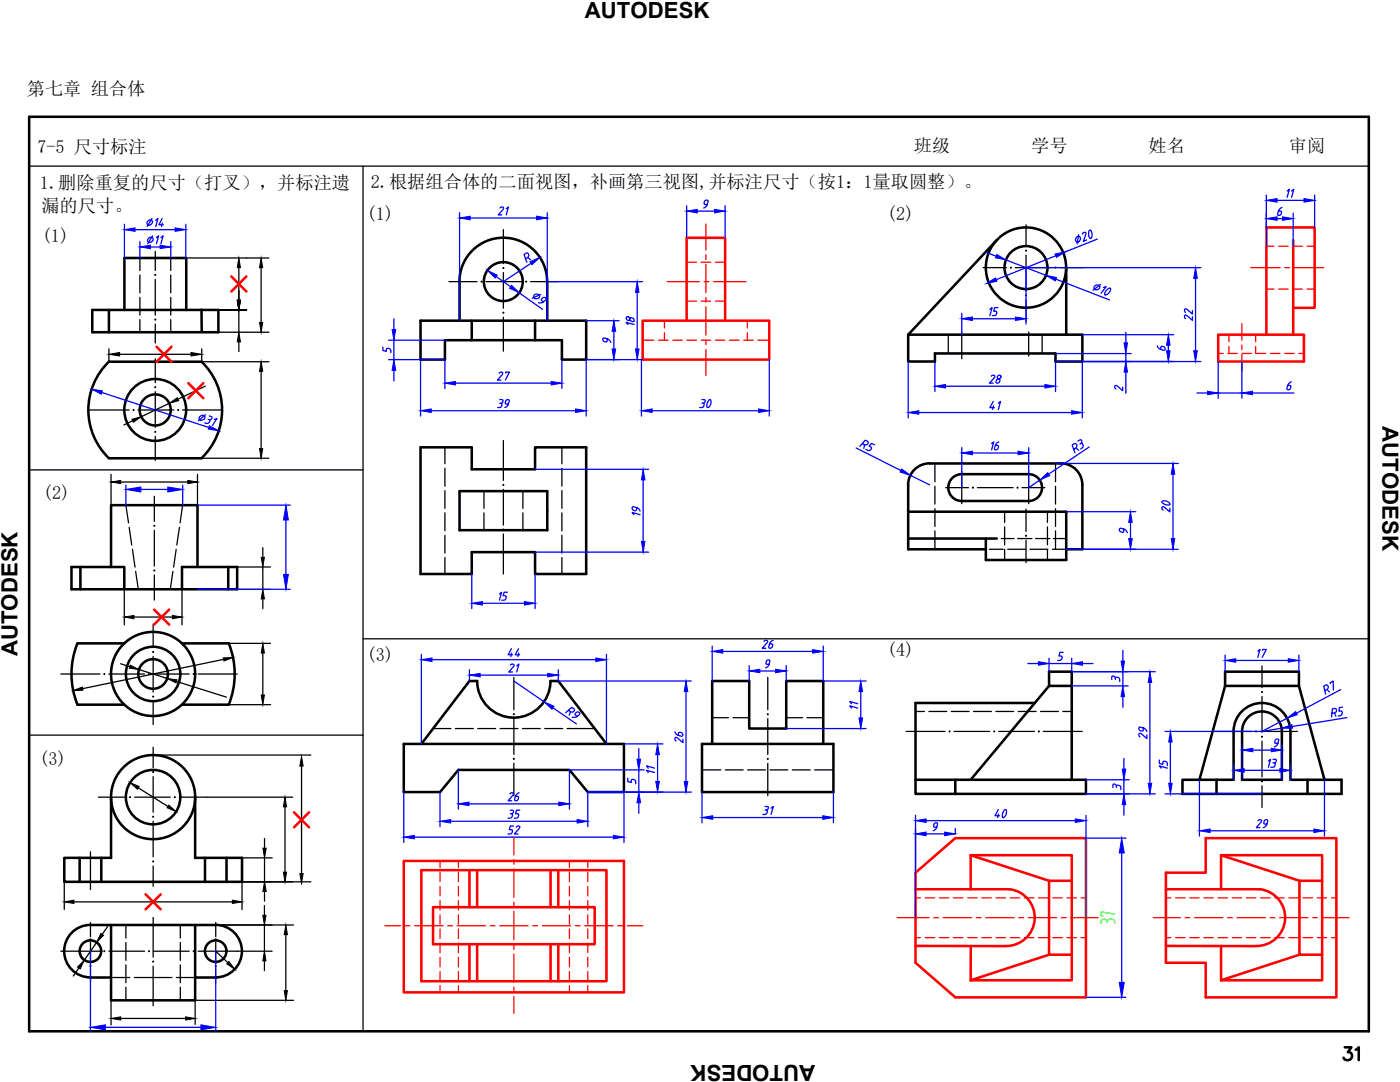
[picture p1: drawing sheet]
<svg xmlns="http://www.w3.org/2000/svg" width="279mm" height="216mm" viewBox="0 0 279 216" stroke-linecap="round" stroke-linejoin="round" font-family="sans-serif">
<defs><g id="words">
<text font-size="5.7" x="267.4" y="212.7">31</text>
<g font-size="4.4">
<text x="111.1" y="3.5">由 AUTODESK 由由由由由</text>
<text x="275.9" y="79.3" transform="rotate(90 275.9 79.3)">由 AUTODESK 由由由由由</text>
<text x="3.5" y="136.6" transform="rotate(-90 3.5 136.6)">由 AUTODESK 由由由由由</text>
<text x="168.4" y="212.4" transform="rotate(180 168.4 212.4)">由 AUTODESK 由由由由由</text>
</g>
<g font-size="3.6">
<text x="5.4" y="19">第七章 组合体</text>
<text x="7.5" y="30.4">7-5 尺寸标注</text>
<text x="182.4" y="30.3">班级</text>
<text x="205.8" y="30.3">学号</text>
<text x="229.2" y="30.3">姓名</text>
<text x="257.2" y="30.3">审阅</text>
<text x="8" y="37.7">1.删除重复的尺寸（打叉），并标注遗</text>
<text x="74" y="37.5">2.根据组合体的二面视图，补画第三视图,并标注尺寸（按1：1量取圆整）。</text>
<text x="8.3" y="42.4">漏的尺寸。</text>
<text x="73.2" y="43.9">(1)</text>
<text x="177" y="43.9">(2)</text>
<text x="8.3" y="48.3">(1)</text>
<text x="8.6" y="99.6">(2)</text>
<text x="73.2" y="131.9">(3)</text>
<text x="177" y="131">(4)</text>
<text x="7.8" y="152.6">(3)</text>
</g>
</g></defs>
<path d="M5.8 33.1h267.4M5.8 93.8h66.7M72.5 127.5h200.7M5.8 146.7h66.7" fill="none" stroke="#000" stroke-width=".25"/>
<!-- layer: 0 -->
<g fill="none" stroke="#000" stroke-width=".51">
<path d="M5.8 23.3h267.4v182.5h-267.4zM37.1 51.5h-12.3v10.3M37.2 51.5v10.3M198.9 47.9l-17.6 18.9M212.8 53.4v13.4M18.4 61.8h25.2v4.5h-25.2zM21.7 61.8v4.5M40.2 61.8l.1 4.4M40.2 72.2a13.3 13.3 0 0 1 0 19.2M40.3 72.2h-18.6a13.3 13.3 0 0 0 0 19.2M83.9 64h33.1v7.8h-4.9v-3.9h-23.3v3.9h-4.9zM91.7 64v-7.8a8.8 8.8 0 0 1 8.7-8.8 8.8 8.8 0 0 1 8.8 8.8v7.8"/>
<path d="M94.1 64v3.9M106.8 64v3.9M181.3 66.8h34.7v5.3h-5.3v-1.6h-24.1v1.6h-5.3zM21.7 91.4h18.6M83.9 89.3h10.2v4.3h12.7v-4.3h10.2v25.2h-10.2v-4.3h-12.7v4.3h-10.2zM91.7 98h17.5v7.8h-17.5zM181.3 96.8v12.8h15.4M185.5 92.5a4.3 4.3 0 0 0-4.3 4.2M185.5 92.5h26.2M190.3 95.2l1-.5 .6-.1h13.4a2.68 2.68 0 0 1 2.7 2.7 2.68 2.68 0 0 1-2.7 2.7h-13.4a2.68 2.68 0 0 1-2.5-1.8 2.68 2.68 0 0 1 .9-3zM211.7 92.5a4.3 4.3 0 0 1 4.3 4.2v12.9h-3.2M16 113.1v4.5"/>
<path d="M22.2 113.1v-12.3h17.2v12.3M24.8 117.6v-4.5h-10.5v4.5h33v-4.5h-11v4.5M45.6 113.1v4.5M181.3 102.1h31.5v9.6h-16.1v-4.2M181.3 107.5h17.6M24.8 128.4h-9.3a16.3 16.3 0 0 0 0 12.2h9.3M36.3 128.4h9.4M45.7 128.4a16.3 16.3 0 0 1 0 12.2M95.2 135.9h-1.5l-9.6 12.5M95.2 135.9a7.3 7.3 0 0 0 7.3 7.3 7.3 7.3 0 0 0 7.4-7.3M109.9 135.9h1.5l9.6 12.5M209.4 136.9l-15.7 18.7"/>
<path d="M213.9 136.9h-4.5v-2.9h4.5v21.6M244.5 136.9l-5.1 18.7M244.5 136.9h14.7M244.5 136.9v-2.9h14.7v2.9M259.2 136.9l5.1 18.7M22.2 159.1v12.1h-9.4v4.8h17.8M36.3 140.6h9.4M38.9 159.1v12.1h9.4v4.8h-17.8M80.6 148.4h43.9v9.7h-7.2l-3.7-4.5h-22.1l-3.7 4.5h-7.2zM140.1 148.4h26.2v9.7h-26.2zM142.1 148.4v-12.5h7.4v9.5h7.4v-9.5h7.4v12.5M190.6 155.6v2.8"/>
<path d="M206.5 140.3h-23.8v18.1h34v-2.8h-34M242.8 155.6v2.8M249 143.1a4 4 0 0 1 4.4-.8 4 4 0 0 1 2.4 3.6v9.7h-7.9v-9.7a4 4 0 0 1 1.1-2.8zM257.5 145.9a5.7 5.7 0 0 0-5.7-5.6 5.7 5.7 0 0 0-5.6 5.6v9.7h-10.2v2.8h31.7v-2.8h-10.2v-9.7M260.9 155.6v2.8M15.9 171.2v4.8M20.2 171.2v4.8M40.9 171.2v4.8M45.2 171.2v4.8M22.2 195.1l-4.2-.1a5.2 5.2 0 0 1-5.2-5.2 5.2 5.2 0 0 1 5.2-5.2h25.1a5.2 5.2 0 0 1 5.2 5.2 5.2 5.2 0 0 1-5.3 5.2l-4.1 .1M22.2 184.6v15h16.7v-15"/>
<circle cx="100.4" cy="56.2" r="3.9"/>
<circle cx="204.8" cy="53.4" r="8"/>
<circle cx="204.8" cy="53.4" r="4.3"/>
<circle cx="31" cy="81.8" r="6.2"/>
<circle cx="31" cy="81.8" r="3.1"/>
<circle cx="30.6" cy="134.5" r="8.4"/>
<circle cx="30.6" cy="134.5" r="5.4"/>
<circle cx="30.6" cy="134.5" r="2.95"/>
<circle cx="30.6" cy="159.1" r="8.4"/>
<circle cx="30.6" cy="159.1" r="5.4"/>
<circle cx="18" cy="189.8" r="2.15"/>
<circle cx="43" cy="189.8" r="2.15"/>
</g>
<g fill="none" stroke="#000" stroke-width=".25">
<path d="M37.1 51.5h16.6M47.7 53.4v6.5M52.1 53.4v10.9M21.7 69.6v2.6M23.9 70.7h14.2M40.3 69.6v2.6h13.4M41 77l-5.5 2.7M43.6 66.3h10.1M47.7 61.8v4.5M47.7 68.2v1.9M49.2 61.8h-5.6h5.6M52.1 74.1v15.4"/>
<path d="M22.2 94.6v6.2M24.1 96.2h13.4M26.5 84l-1.8 .8M33.8 80.5l-5.6 2.6M39.4 94.6v6.2M40.3 91.4h13.4M24.8 117.6v7.1M36.3 117.6v7.1M47.3 113.1h6.7M47.3 117.6h6.7M52.5 109.3v1.9M52.5 113.1v4.5"/>
<path d="M52.5 119.5v1.9M24.1 132.4l1.8 .6M26.7 123.1h7.7M27.7 133.6l5.7 1.8M35.2 136l10 3.1M44.6 131.6l-28.1 5.8M45.7 128.4h8.3M52.5 130.3v8.4M27.6 157.2l5.9 3.7M30.6 150.7h31.4M41.2 159.1h17.2M45.7 140.6h8.3"/>
<path d="M60.2 152.9v21.4M12.8 176v5.5M14.8 180h31.6M48.3 171.2h6M52.8 167.3v1.9M52.8 171.2v4.8M52.8 177.9v1.9M56.9 161v13M62 176h-13.7v5.5M15.7 193.2l-1.1 1.6M19.3 188l-2.5 3.6M21.5 184.9l-1.1 1.6"/>
<path d="M22.2 199.6v4.9M43.1 189.8l2.4 2.3M43.1 184.6h15.5M47.3 189.8h7M52.8 180.7v1.9M52.8 184.6v5.2M52.8 191.7v2M57 186.5v11.2M58.6 199.6h-19.7v4.8M24.1 203.2h12.9"/>
</g>
<g fill="none" stroke="#000" stroke-width=".25">
<path d="M31 50.2v3.8M31 55.8v7.1M89.6 56.2h5.6M97 56.2h7.1M100.5 45.8v6.8M100.5 54.4v7.1M105.9 56.2h5.6M196.2 53.4h4.7M202.6 53.4h7.2M204.8 44.9v4.2M204.8 50.9v7.1M204.8 59.8v4.3"/>
<path d="M211.6 53.4h4.6M31 64.7v3.8M31 71.6v4.8M31 78.1v7.2M100.5 63.3v6.8M191.9 66.3v5.3M205.3 66.3v4.8M17.8 81.8h8M27.5 81.8h7.2M30.8 99v5M31 87.1v4.8M36.4 81.8h8"/>
<path d="M100.5 87.9v8M100.5 97.6v7.2M188.7 97.3h4.6M191.9 94v6.5M195.1 97.3h7.1M204 97.3h4.5M205.3 93.9v6.6M30.8 105.8v7.1M30.8 114.7v5M100.5 106.6v7.9M204.8 101.6v4.4M204.8 107.8v4.5"/>
<path d="M12.1 134.5h7.8M21.7 134.5h7.2M30.6 124.5v4.7M30.6 131v7.1M30.6 139.9v4.7M30.6 134.5h7.2M39.5 134.5h7.8M102.6 135.1v6.5M153.2 135.1v6.5M251.9 132.9v4.3M251.9 139v7.1M19.6 159.1h5.5"/>
<path d="M26.9 159.1h7.1M30.6 149.1v4.1M30.6 155v7.1M35.8 159.1h5.4M102.6 143.4v7.1M102.6 152.3v6.5M153.2 143.4v7.1M153.2 152.3v6.5M180.8 145.9h7.8M190.4 145.9h7.1M199.3 145.9h7.1M208.2 145.9h7.8"/>
<path d="M242.4 145.9h7.3M251.5 145.9h7.4M251.9 147.9v7.1M251.9 156.8v4.3M18.1 170v7.5M30.6 163.9v7.1M30.6 172.8v4M12.1 189.8h7.8M18.1 184.1v2.8M18.1 188v4.3M18.1 193.3v2.9M21.7 189.8h7.2"/>
<path d="M30.6 183.1v7.9M30.6 192.8v7.9M30.6 189.8h7.2M39.5 189.8h7.8M43.1 184.1v2.8M43.1 188v4.3M43.1 193.3v2.9"/>
</g>
<g fill="#000" stroke="#000" stroke-width=".2">
<circle cx="31" cy="54.9" r=".11"/>
<circle cx="96.1" cy="56.2" r=".11"/>
<circle cx="100.5" cy="53.5" r=".11"/>
<circle cx="105" cy="56.2" r=".11"/>
<circle cx="201.8" cy="53.4" r=".11"/>
<circle cx="204.8" cy="50" r=".11"/>
<circle cx="204.8" cy="58.9" r=".11"/>
<circle cx="210.7" cy="53.4" r=".11"/>
<circle cx="31" cy="63.8" r=".11"/>
<circle cx="31" cy="77.3" r=".11"/>
<circle cx="100.5" cy="62.4" r=".11"/>
<circle cx="26.6" cy="81.8" r=".11"/>
<circle cx="31" cy="86.2" r=".11"/>
<circle cx="35.6" cy="81.8" r=".11"/>
<circle cx="100.5" cy="96.8" r=".11"/>
<circle cx="194.2" cy="97.3" r=".11"/>
<circle cx="203.1" cy="97.3" r=".11"/>
<circle cx="30.8" cy="113.8" r=".11"/>
<circle cx="30.8" cy="104.9" r=".11"/>
<circle cx="100.5" cy="105.7" r=".11"/>
<circle cx="204.8" cy="106.9" r=".11"/>
<circle cx="20.8" cy="134.5" r=".11"/>
<circle cx="29.7" cy="134.5" r=".11"/>
<circle cx="30.6" cy="130.1" r=".11"/>
<circle cx="30.6" cy="139" r=".11"/>
<circle cx="38.6" cy="134.5" r=".11"/>
<circle cx="251.9" cy="138.1" r=".11"/>
<circle cx="25.9" cy="159.1" r=".11"/>
<circle cx="30.6" cy="154.1" r=".11"/>
<circle cx="34.9" cy="159.1" r=".11"/>
<circle cx="102.5" cy="151.4" r=".11"/>
<circle cx="102.5" cy="142.5" r=".11"/>
<circle cx="153.2" cy="142.5" r=".11"/>
<circle cx="153.2" cy="151.4" r=".11"/>
<circle cx="189.5" cy="145.9" r=".11"/>
<circle cx="198.4" cy="145.9" r=".11"/>
<circle cx="207.3" cy="145.9" r=".11"/>
<circle cx="250.6" cy="145.9" r=".11"/>
<circle cx="251.9" cy="147" r=".11"/>
<circle cx="251.9" cy="155.9" r=".11"/>
<circle cx="30.6" cy="163" r=".11"/>
<circle cx="30.6" cy="171.9" r=".11"/>
<circle cx="18" cy="187.4" r=".11"/>
<circle cx="18" cy="192.8" r=".11"/>
<circle cx="20.8" cy="189.8" r=".11"/>
<circle cx="29.7" cy="189.8" r=".11"/>
<circle cx="30.6" cy="191.9" r=".11"/>
<circle cx="38.6" cy="189.8" r=".11"/>
<circle cx="43" cy="187.4" r=".11"/>
<circle cx="43" cy="192.8" r=".11"/>
</g>
<g fill="none" stroke="#000" stroke-width=".25">
<path d="M27.9 51.5v2.5M27.9 54.9v3.5M27.9 59.3v3.6M34.1 51.5v2.5M34.1 54.9v3.5M34.1 59.3v3.6M27.9 63.8v2.5M34.1 63.8v2.5M189.3 66.8v3.7M208 66.8v3.7M88.8 89.3v3.2M88.8 93.4v3.6"/>
<path d="M88.8 97.9v3.6M96.6 98v3.5M104.4 98v3.5M112.1 89.3v3.2M112.1 93.4v3.6M112.1 97.9v3.6M186.6 92.5v3.6M186.6 97v3.6M210.7 92.5v3.6M210.7 97v3.6M25.1 100.8l.6 3.5M25.8 105.2l.5 3.6"/>
<path d="M26.4 109.6l.5 3.6M27.1 114l.5 3.6M34.5 114l-.5 3.6M35.2 109.6l-.6 3.6M35.8 105.2l-.5 3.6M36.4 100.8l-.5 3.5M88.8 102.3v3.6M88.8 106.8v3.6M88.8 111.3v3.2M96.6 102.3v3.5M104.4 102.3v3.5M112.1 102.3v3.6"/>
<path d="M112.1 106.8v3.6M112.1 111.3v3.2M186.6 101.5v3.6M186.6 105.9v3.7M197.4 109.6h2.8M199.8 107.5h2.6M200.5 102.1v2.1M200.5 105.1v3.6M200.5 109.6v2.1M201.1 109.6h3.6M203.1 107.5h2.9M205.5 109.6h3.6"/>
<path d="M206.7 107.5h2.8M209 102.1v2.1M209 105.1v3.6M209 109.6v2.1M210 109.6h2.8M210.2 107.5h2.6M210.7 101.5v3.6M210.7 105.9v3.7M86.4 145.4h3.6M90.9 145.4h3.6M95.4 145.4h3.5M99.8 145.4h3.6"/>
<path d="M104.3 145.4h3.5M108.7 145.4h3.6M113.2 145.4h5.5M140.1 153.6h3.7M142.1 143.2h3.3M144.8 153.6h3.5M146.3 143.2h3.2M149.2 153.6h3.6M153.7 153.6h3.5M156.9 143.2h3.3M158.1 153.6h3.6M161.1 143.2h3.2"/>
<path d="M162.6 153.6h3.7M182.7 142h1.8M185.4 142h3.6M189.8 142h3.6M194.3 142h3.6M198.8 142h3.5M203.2 142h3.6M207.7 142h3.5M212.1 142h1.8M22.2 195.1h3.7M25.1 184.6v2.6M25.1 188.1v3.5"/>
<path d="M25.1 192.5v3.6M25.1 197v2.6M26.8 195.1h7.5M35.2 195.1h3.7M36 184.6v2.6M36 188.1v3.5M36 192.5v3.6M36 197v2.6"/>
</g>
<path d="M72.5 33.1v172.7" fill="none" stroke="#000" stroke-width=".25"/>
<g fill="#000" stroke="#000" stroke-width=".2">
<path d="M47.7 51.5l.3 1.9h-.7zM52.1 51.5l.3 1.9h-.6zM21.7 70.7l2.2-.4v.7zM33.8 80.5l1.6-1.1 .3 .5zM38.1 70.3l2.2 .4-2.2 .3zM47.7 66.3l.3 1.9h-.7zM52.1 72.2l.3 1.9h-.6zM51.8 64.3h.6l-.3 2zM22.2 96.2l1.9-.3v.6zM26.3 83.7l1.9-.6-1.6 1.1zM37.5 95.9l1.9 .3-1.9 .3zM51.8 89.5h.6l-.3 1.9z"/>
<path d="M52.1 111.2h.7l-.3 1.9zM52.5 117.6l.3 1.9h-.7zM14.6 137.8l1.8-.7 .2 .6zM26 132.7l1.7 .9-1.9-.3zM24.8 123.1l1.9-.3v.7zM34.4 122.8l1.9 .3-1.9 .4zM33.4 135.4l1.9 .3-.2 .6zM44.6 131.3l1.9-.1-1.8 .7zM52.5 128.4l.3 1.9h-.7zM52.1 138.7h.7l-.3 1.9zM26 156.2l1.8 .7-.4 .6zM60.2 150.9l.3 2h-.7z"/>
<path d="M12.8 180l2-.4v.7zM33.7 160.7l1.5 1.2-1.8-.7zM46.4 179.6l1.9 .4-1.9 .3zM52.8 176l.3 1.9h-.6zM52.5 169.2h.6l-.3 2zM56.6 174h.6l-.3 2zM56.9 159.1l.3 1.9h-.6zM59.8 174.3h.7l-.3 1.9zM16.8 191.6l-.8 1.7-.5-.3zM20.1 186.3l.6 .3-1.4 1.4zM45.7 191.9l1.2 1.5-1.6-1.1zM52.5 182.6h.6l-.3 2z"/>
<path d="M52.8 189.8l.3 1.9h-.6zM56.7 197.7h.7l-.4 1.9zM57 184.6l.4 1.9h-.7zM22.2 203.2l1.9-.3v.6zM37 202.9l1.9 .3-1.9 .3z"/>
<path d="M47.3 59.9h.7l-.3 1.9zM47.3 59.9h.7l-.3 1.9z"/>
</g>
<g fill="none" stroke="#f00" stroke-width=".51">
<path d="M46.2 55.2l3 3M49.2 55.2l-3 3M258.1 47.9v18.9M31.2 69.2l3 3M34.2 69.2l-3 3M37.6 76.5l3 3M40.6 76.5l-3 3M128.2 64h25.3v7.8h-25.3zM137 64v-16.5h7.7v16.5M243.1 66.8h17.1v5.3h-17.1zM258.1 61.4h4.3v-16h-9.7v21.4M30.8 121.6l3 3"/>
<path d="M33.8 121.6l-3 3M29.1 178.5l3 2.9M32.1 178.5l-3 2.9M58.7 162.1l3 3M61.7 162.1l-3 3M80.6 171.8h43.9v26.2h-43.9zM84.1 173.6h36.9v22.2h-36.9zM93.7 173.6v7.4M95.2 173.6v7.4M109.9 173.6v7.4M111.4 173.6v7.4M182.7 174.1l7.9-6.9h26.1v31.8h-26.1l-7.9-6.9z"/>
<path d="M182.7 177.4h18.8M193.7 170.6h20.2v25h-20.2M193.7 170.6v6.8M193.7 170.6l15.7 5.1M201.5 177.4a5.7 5.7 0 0 1 5 6.1 5.7 5.7 0 0 1-5.8 5.3M213.9 175.7h-4.5v14.8h4.5M232.7 174.1h7.9v-6.9h26.1v31.8h-26.1v-6.9h-7.9zM232.7 177.4h18.8a5.7 5.7 0 0 1 5 6.1 5.7 5.7 0 0 1-5.8 5.3M243.7 170.6h20.2v25h-20.2M243.7 170.6v6.8M243.7 170.6l15.6 5.1M263.9 175.7h-4.6v14.8h4.6"/>
<path d="M86.4 181h32.3v7.4h-32.3zM93.7 188.4v7.4M95.2 188.4v7.4M109.9 188.4v7.4M111.4 188.4v7.4M182.7 188.7l18 .1M193.7 188.8v6.8M209.4 190.5l-15.7 5.1M232.7 188.7l18 .1M243.7 188.7v6.9M259.3 190.5l-15.6 5.1"/>
</g>
<g fill="none" stroke="#00f" stroke-width=".25">
<path d="M252.7 38.9v10.2M254.9 40h5.3M256.9 38.1l.4-.3-.4 1.6M257.8 38.1l.4-.3-.4 1.6M262.4 38.9v6.5M24.8 44.7v6.8M26.9 45.8h8M27.9 48.2v3.3M29.5 44.1l.3-.2a.46 .46 0 0 1 .6 .2 .46 .46 0 0 1-.2 .6 .46 .46 0 0 1-.7 .1 .46 .46 0 0 1 0-.7zM29.6 47.6l.6-.3a.51 .51 0 0 1 .4 .6 .51 .51 0 0 1-.5 .4 .45 .45 0 0 1-.6-.1 .45 .45 0 0 1 .1-.6zM30 49.3h2M30.3 43.6l-.9 1.6"/>
<path d="M30.5 47.1l-1 1.5M31.1 44l.4-.4-.4 1.6M31.2 47.4l.5-.3-.5 1.5M32.1 47.4l.5-.3-.5 1.5M32.4 43.6l-.7 1.3h.9M32.4 44.5l-.2 .7M34.1 48.2v3.3M37.1 44.7v6.8M91.7 42.4v21.6M93.8 43.5h13.3M99 55.2l2.9 2M99.8 41.5l.4-.2 .3 .2-.1 .3-1 1.1h.8"/>
<path d="M101 41.6l.5-.3-.5 1.6M103.6 58.4l4.7 3.3M104.9 51.6l.4-.2a.45 .45 0 0 0 .2-.6 .45 .45 0 0 0-.5-.3l-.4 .3 .5 1.5M105.4 51.4l.5 .4M106 52.5l-5.5 3.7M106.6 58.9a.55 .55 0 0 1 .7-.2 .55 .55 0 0 1 .2 .8 .55 .55 0 0 1-.7 .1 .55 .55 0 0 1-.2-.7zM107.9 58.8l-1.7 .7M109.2 56.2h19M109.2 42.4v21.6M127.2 58.3v11.3M137 41.1v6.4M139.1 42.1h3.5"/>
<path d="M141.1 40.8l-.6-.1 .2-.7a.37 .37 0 0 1 .6 .1v.1a1.4 1.4 0 0 1-.9 1.3M144.7 41.1v6.4M196.8 50.4l2 .7M200.8 51.9l8 3M210.7 51l-11.9 4.8M210.7 55.7l10.7 4.1M214.8 47.3l.3-.1a.51 .51 0 0 1 .5 .3 .51 .51 0 0 1-.2 .6 .5 .5 0 0 1-.8 0 .5 .5 0 0 1 .2-.8zM215.3 46.8l-.4 1.9M216 46.7l.3-.3h.4v.4l-.5 1.4 .7-.3M217.4 46l.2-.1a1.18 1.18 0 0 1 .1 1.7 1.28 1.28 0 0 1-.3-1.6zM218.5 57.1a.53 .53 0 0 1 .7-.3 .53 .53 0 0 1 .2 .7 .53 .53 0 0 1-.7 .4 .53 .53 0 0 1-.2-.8zM219 47.7l-6.3 2.5"/>
<path d="M219.6 56.8l-1.5 1.1M220.2 57.4l.5-.2-.9 1.3M220.9 57.8l.6-.3a1.06 1.06 0 0 1-.8 1.3h-.1a.73 .73 0 0 1 .3-1zM238.6 55.5v14.5M239.6 53.4h-34.8v11.3M254.9 43.6h1.1M255.9 41.4l-.3 .1a1.46 1.46 0 0 0-.6 1.4h.5l.3-.5-.1-.2-.5-.1M258.1 42.5v6.6M20.3 78.3l21.4 7M76.4 69.3v.6l.7 .2v-.4l.4-.2 .5 .3v.6M77.6 71.8h11.2v5.7M77.6 67.9h11.2"/>
<path d="M78.6 63.6v2.1M78.6 67.9v3.9M78.6 73.9v2.1M83.9 71.8v11.2M90.9 76.5h19.1M99.6 74.5l.4-.2 .3 .1-.1 .4-.9 1h.7M99.7 79.7h.5a.4 .4 0 0 1 .2 .5 .4 .4 0 0 1-.5 .3M100.9 74.4v-.1h.8l-.8 1.5M108.5 60.2l-.5-.4 .4-.4a.42 .42 0 0 1 .6 .4h-.1a1.32 1.32 0 0 1-1.4 .6M112.1 71.8v5.7M117 64h6.6M121.2 67.6l-.1 .6-.6-.1a.39 .39 0 0 1-.2-.3 .39 .39 0 0 1 .2-.4h.1a1.32 1.32 0 0 1 1.3 .9"/>
<path d="M122.5 66.1v3.5M125.1 63.2a.41 .41 0 0 0 .1 .7 .41 .41 0 0 0 .6-.5h.2a.53 .53 0 0 1 .6 .7 .65 .65 0 0 1-.7-.1 .65 .65 0 0 1-.3-.6zM125.3 64.7l-.3-.4 1.6 .4M128 71.8v11.2M128.2 71.8h-11.2v11.2M140.1 79.7h.5a.39 .39 0 0 1 .1 .5 .39 .39 0 0 1-.4 .3M141.5 79.9l.3-.2a1.17 1.17 0 0 1-.6 1.6 1.07 1.07 0 0 1 .3-1.4zM153.5 71.8v11.2M181.3 72.1v11.3M186.6 72.1v6M188.7 77.1h19.8M191.9 62.5v4.3"/>
<path d="M194.1 63.6h8.5M197.5 61.7l.5-.3-.5 1.6M197.8 75.1l.6-.2 .1 .2-1 1.4h.7M199.2 61.4h-.7l-.2 .7h.5l.1 .3a.51 .51 0 0 1-.5 .6h-.4M199.2 75l-.2 .4 .4 .2a.5 .5 0 0 1 0 .6 .5 .5 0 0 1-.6 .2 .7 .7 0 0 1 .8-.9l.1-.5-.2-.1zM210.7 70.5h15M216 72.1v11.3M216 66.8h18.2M224 77.3v.7l-1-1-.3-.1-.2 .4 .2 .3M224.7 66.3v2.1M224.7 70.5v1.6M224.7 74.3v4.2"/>
<path d="M230.9 69l.1 .2a1.52 1.52 0 0 0 1.5 .7v-.5l-.5-.3-.3 .1v.5M233.2 68.9v1.1M238 63.2v.7l-1.4-1-.2 .1 .2 .6M238 62v.7l-1.1-1-.3-.1-.2 .4 .2 .3M238.9 78.4h2.1M239.6 72.1h-28.9v6M243.1 72.1v7.4M243.1 78.4h4.7M247.8 72.1v7.4M250 78.4h8.2M257.7 76.2l-.2 .1a1.59 1.59 0 0 0-.6 1.4h.4l.3-.5v-.2l-.6-.1M25.1 96.8v4"/>
<path d="M28.1 97.7h5.4M36.4 96.8v4M39.9 83.1a.54 .54 0 0 1 .6-.2 .54 .54 0 0 1 .4 .6 .56 .56 0 0 1-.7 .4 .56 .56 0 0 1-.4-.6zM41 82.7l-1.4 1.3M41.6 83.7l.3 .3-.2 .4-.3 .1-.5-.1M41.8 83l.4 .1a.39 .39 0 0 1 0 .5 .39 .39 0 0 1-.4 .1M42.8 83.7l.5-.2-.9 1.4M86.1 82h28.8M99.7 80.5h.4v.6l-.2 .2h-.6M101.5 80.6l-.7-.1 .1-.5a.41 .41 0 0 1 .7-.1v.1a1.4 1.4 0 0 1-.8 1.3M106.8 93.6h22.6M128.4 95.8v12.2"/>
<path d="M130.2 82h21.2M140.1 80.5h.4l-.1 .6-.2 .2h-.6M170.9 89.4l8.9 4.5M172.1 88.5a.86 .86 0 0 0 1 .2l.1-.5-.5-.4-1.1 1.3M172.5 88.8l-.1 .7M174.5 88.8l-.6-.3-.4 .5 .4 .2v.4l-.5 .3-.6-.2M181.7 94.8l3.8 2M183.4 82.3h30.5M191.9 89.3v8M194.1 90.4h9.1M197.9 88.5l.4-.3-.4 1.6M198.2 80.1l-.7 1.2h.9"/>
<path d="M198.3 81l-.2 .7M199.2 80.5l.5-.4-.5 1.6M199.3 88.2l-.2 .1a1.53 1.53 0 0 0-.6 1.4l.1 .1a.53 .53 0 0 0 .6-.3 .53 .53 0 0 0-.1-.6h-.4M205.3 89.3v8l2.2-1.5M210.7 92.5h24.5M214.3 89.6l.4-.2a.45 .45 0 0 0 .2-.6 .45 .45 0 0 0-.5-.3l-.4 .3 .5 1.6M214.7 89.4l.6 .5M215.1 88l.4-.2a.38 .38 0 0 1 .4 .2 .38 .38 0 0 1-.2 .5M215.5 88.6l.5-.1 .2 .4a.63 .63 0 0 1-.5 .7M217.4 89.2l-8.1 5.4M232 100a1.04 1.04 0 0 1 1.4 .7 1.28 1.28 0 0 1-1.5-.6zM234.1 94.6v12.9"/>
<path d="M39.4 100.8h18.5M39.4 117.6h18.5M57.1 103.8v10.8M94.1 114.5v6.9M99.7 118.5l.4-.3-.4 1.6M101.3 118.2h-.7l-.2 .7h.5l.1 .3-.3 .5-.5 .1M106.8 114.5v6.9M106.8 110.2h22.6M126.5 102.7l-.3-.4 1.5 .4M127 101.3l-.1 .6-.7-.2a.37 .37 0 0 1 .1-.6h.1a1.4 1.4 0 0 1 1.3 .9M212.8 109.6h22.4M212.8 102.1h13.9"/>
<path d="M224.3 105.6l-.1 .6-.6-.1a.39 .39 0 0 1-.2-.3 .39 .39 0 0 1 .2-.4h.1a1.32 1.32 0 0 1 1.3 .9M225.6 104.2v3.3M233.5 101.4v.8l-1.3-1.1-.3 .2v.3l.2 .2M84.1 130.6v17.8M86.2 131.6h32.7M93.7 133.6v2.3M95.8 134.7h13.5M96.3 120.4h8.4M101.9 132.7l.4-.2 .3 .2-.1 .3-1 1.1h.8M102.1 129.4l-.7 1.3h.9M102.1 130.3l-.2 .7M102.6 135.9l6 4.1"/>
<path d="M103.1 132.9l.5-.4-.5 1.6M103.5 129.4l-.7 1.3h.9M103.5 130.3l-.1 .7M111.4 133.6v2.3h26.6M121 130.6v17.8M136.9 138v17.9M142.1 128.9v7M144.3 130h17.9M149.5 132.8v3.1M151.6 133.9h3.2M152.5 128l.3-.2 .4 .2-1.1 1.3h.7M153.5 132.6l-.6-.2 .1-.5a.4 .4 0 0 1 .6-.1v.2a1.34 1.34 0 0 1-.8 1.3"/>
<path d="M154.3 127.8h-.2a1.52 1.52 0 0 0-.6 1.5h.4l.3-.5v-.3h-.6M156.9 132.8v3.1M164.3 128.9v7h8.5M171.8 138v5.3M205.1 132.4h2.1M209.4 131.3v2.7M209.4 132.4h4.5M212.2 130.2h-.7l-.2 .7h.5l.2 .3-.2 .4-.7 .2M213.9 131.3v2.7h16.6M213.9 136.9h11.2M216 132.4h2.1M222.6 135.6l.1-.4h.5a.63 .63 0 0 1 .3 .8"/>
<path d="M222.6 135.3a.39 .39 0 0 0-.3-.4 .39 .39 0 0 0-.4 .2v.5M224.1 129.8v2.1M224.1 134v2.9M224.1 139v2.1M229.5 136.2v20.1M244.5 130.7v3.3M246.6 131.8h10.5M251 129.9l.5-.3-.5 1.6M251.9 129.8l.1-.2h.7l-.8 1.6M259.2 130.7v3.3M264.4 137.8l.4-.2a.46 .46 0 0 0 .3-.6 .46 .46 0 0 0-.5-.3l-.4 .2 .4 1.6M264.9 137.6l.4 .5"/>
<path d="M265.5 136.4v-.2l.6-.3v1.8M267.6 137.6l-8.9 4.7M80.6 158.1v10M87.8 158.1v6.9M91.5 153.6v7.9M101.8 158.4l.3-.2 .4 .2-.2 .3-.9 1.1h.7M103.6 158.2a1.21 1.21 0 0 0-.7 1.6l.4-.2 .2-.4-.1-.3h-.5M110.3 141.2l4.7 3.2M113.5 141.8l.4 .2a.45 .45 0 0 0 .6 0 .45 .45 0 0 0 0-.6l-.4-.3-1.2 1.1M113.8 142.1l-.2 .6M115.2 142.9l-.5-.4 .4-.4a.42 .42 0 0 1 .6 .4 1.37 1.37 0 0 1-1.5 .6M124.5 158.1v10"/>
<path d="M124.5 148.4h7.8M125.3 155.3v.7l.7 .1v-.4l.3-.2a.51 .51 0 0 1 .6 .5v.4M127.5 149.4v2.1M127.5 153.6v4.5M128.5 153.6h-14.9v7.9M129.4 154.1l-.4-.4 1.6 .4M129.4 153.3l-.4-.5 1.6 .5M131.2 150.6v5.3M134.7 146l.1 .2a1.45 1.45 0 0 0 1.4 .7l.1-.3-.2-.3-.4-.2-.3 .1v.5M136.3 147.5v.7l-1.1-.9-.3-.2-.2 .4 .2 .3M138 158.1h-20.7v6.9M140.1 158.1v6.1"/>
<path d="M156.9 145.4h15.9M166.3 158.1v6.1M169.9 141.3l-.3-.5 1.6 .5M169.9 140.4l-.3-.4 1.6 .4M216.7 158.4h13.8M216.7 155.6h8.7M222.8 157.1l.1-.4 .5 .1a.64 .64 0 0 1 .3 .8M222.8 156.9a.38 .38 0 0 0-.2-.4 .38 .38 0 0 0-.5 .1v.5M224.3 151.3v2.2M224.3 155.6v2.8M228.2 145.2l-.1 .6h-.6l-.2-.6 .2-.1a1.4 1.4 0 0 1 1.4 .9M228.9 146.7v.7l-1.4-1.1-.2 .2 .2 .5"/>
<path d="M231.4 151.7v.6l.7 .2v-.4l.3-.2a.51 .51 0 0 1 .6 .5v.4M231.7 153.3l-.3-.5 1.6 .5M232.5 158.4h19.4M232.5 145.9h19.4M233.6 148.1v8.2M239.4 155.6v11.2M246.2 152.7v2.9M247.9 148.6v7M248.3 153.7h7.1M250 149.7h3.7M253.1 151.9l.5-.4-.5 1.6M254.1 152.2l.4 .1-.1 .5a.65 .65 0 0 1-.8 .3"/>
<path d="M254.1 151.5h.5a.38 .38 0 0 1 .1 .5 .38 .38 0 0 1-.4 .2M255 148.3l-.6-.1 .1-.5a.41 .41 0 0 1 .7-.1v.1a1.4 1.4 0 0 1-.9 1.3M255.8 145.3l-3.9 .6M255.8 148.6v7M256.9 143.3l-5 2.6M257.5 152.7v2.9M264.3 155.6v11.2M265.9 142.3h.4a.46 .46 0 0 0 .4-.5 .46 .46 0 0 0-.3-.4h-.5l-.2 1.7M266.3 142.3l.3 .6M267.9 141.1l-.6 .1-.1 .7h.5l.2 .3-.1 .4-.7 .3M268.8 143.2l-10.9 1.8M82.7 167h39.7"/>
<path d="M89.9 163.9h25.3M93.6 160.4h17.9M101.8 162.4l.4 .1v.5l-.2 .2-.6 .1M101.8 161.7h.5a.38 .38 0 0 1 .2 .4 .38 .38 0 0 1-.5 .3M102.5 164.8h-.7l-.2 .7h.5l.2 .4-.3 .5h-.6M103 165.1a.35 .35 0 0 1 .4-.3 .35 .35 0 0 1 .3 .4l-1 1.2h.7M103.7 161.7h-.6l-.2 .7h.4l.2 .3a.51 .51 0 0 1-.5 .6h-.4M127.5 160.2v2.1M142.2 163.1h22M152.7 161.6l.4 .1v.2a.65 .65 0 0 1-.8 .6M152.7 160.9h.5a.38 .38 0 0 1 .1 .5 .38 .38 0 0 1-.4 .2M153.9 161.3l.4-.4-.4 1.6"/>
<path d="M182.7 162.7v20.4M184.8 163.7h29.8M184.8 166.4h3.7M186.9 165.1l-.6-.2 .1-.5a.39 .39 0 0 1 .7 0 1.34 1.34 0 0 1-.9 1.4M190.6 165.3v1.1M199.2 161.5l-.6 1.3h.9M199.3 162.4l-.2 .7M200.4 161.7l.3-.2a1.07 1.07 0 0 1-.3 1.6h-.1a.7 .7 0 0 1-.1-1.1zM216.7 162.7v20.4M216.7 167.2h8M223.9 170.2v25.8M224.3 160.5v2.2"/>
<path d="M241.5 165.8h20.7M251.1 163.8a.35 .35 0 0 1 .4-.3 .35 .35 0 0 1 .2 .5l-1 1.1h.7M252.8 164.4l-.6-.1 .1-.5a.39 .39 0 0 1 .3-.2 .39 .39 0 0 1 .4 .1v.1a1.32 1.32 0 0 1-.9 1.3M18.1 189.8v16M43.1 189.8v16M216.7 199h8M21 205h19.1"/>
</g>
<g fill="#00f" stroke="#00f" stroke-width=".2">
<path d="M57.1 100.8l.5 3h-1z"/>
<path d="M56.6 114.6h1l-.5 3z"/>
<path d="M25.1 97.7l3-.5v1z"/>
<path d="M33.5 97.2l2.9 .5-2.9 .5z"/>
<path d="M40.1 204.5l3 .5-3 .5z"/>
<path d="M18.1 205l2.9-.5v1z"/>
<path d="M122.5 64l.4 2.1h-.7z"/>
<path d="M122.2 69.6h.7l-.4 2.2z"/>
<path d="M127.2 56.2l.3 2.1h-.7z"/>
<path d="M126.8 69.6h.7l-.3 2.2z"/>
<path d="M105.8 52.2l1.9-.8-1.5 1.4z"/>
<path d="M97.3 54l1.9 .9-.4 .6z"/>
<path d="M102.1 56.9l1.5 1.5-1.9-.9z"/>
<path d="M137 42.1l2.1-.3v.7z"/>
<path d="M142.6 41.8l2.1 .3-2.1 .4z"/>
<path d="M88.8 76.5l2.1-.4v.7z"/>
<path d="M110 76.1l2.1 .4-2.1 .3z"/>
<path d="M83.9 82l2.2-.4v.7z"/>
<path d="M114.9 81.6l2.1 .4-2.1 .3z"/>
<path d="M94.1 120.4l2.2-.4v.7z"/>
<path d="M104.7 120l2.1 .4-2.1 .3z"/>
<path d="M128 82l2.2-.4v.7z"/>
<path d="M151.4 81.6l2.1 .4-2.1 .3z"/>
<path d="M128.4 93.6l.3 2.2h-.7z"/>
<path d="M128 108h.7l-.3 2.2z"/>
<path d="M78.3 65.7h.7l-.4 2.2z"/>
<path d="M78.6 71.8l.4 2.1h-.7z"/>
<path d="M181.3 82.3l2.1-.3v.7z"/>
<path d="M213.9 82l2.1 .3-2.1 .4z"/>
<path d="M186.6 77.1l2.1-.4v.7z"/>
<path d="M208.5 76.7l2.2 .4-2.2 .3z"/>
<path d="M233.2 66.8l.3 2.1h-.7z"/>
<path d="M232.8 70h.7l-.3 2.1z"/>
<path d="M224.3 68.4h.7l-.3 2.1z"/>
<path d="M224.7 72.1l.3 2.2h-.7z"/>
<path d="M238.6 53.4l.4 2.1h-.8z"/>
<path d="M238.2 70h.8l-.4 2.1z"/>
<path d="M196.9 56.6l1.8-1.1 .3 .6z"/>
<path d="M210.6 50.7l2.1-.5-1.9 1.2z"/>
<path d="M198.9 50.8l1.9 1.1-2.1-.5z"/>
<path d="M208.8 54.9l2.1 .5-.3 .6z"/>
<path d="M207.5 95.8l1.6-1.5 .4 .6z"/>
<path d="M191.9 90.4l2.2-.4v.7z"/>
<path d="M203.2 90l2.1 .4-2.1 .3z"/>
<path d="M202.6 63.2l2.2 .4-2.2 .3z"/>
<path d="M191.9 63.6l2.2-.4v.7z"/>
<path d="M234.1 92.5l.3 2.1h-.7z"/>
<path d="M233.7 107.5h.7l-.3 2.1z"/>
<path d="M180 93.6l1.7 1.2-2.1-.6z"/>
<path d="M225.6 102.1l.4 2.1h-.7z"/>
<path d="M225.3 107.5h.7l-.4 2.1z"/>
<path d="M252.7 40l2.2-.4v.7z"/>
<path d="M260.2 39.6l2.2 .4-2.2 .3z"/>
<path d="M252.7 43.6l2.2-.3v.7z"/>
<path d="M256 43.3l2.1 .3-2.1 .4z"/>
<path d="M241 78.1l2.1 .3-2.1 .4z"/>
<path d="M247.8 78.4l2.2-.3v.7z"/>
<path d="M80.6 167l2.1-.3v.7z"/>
<path d="M122.4 166.7l2.1 .3-2.1 .4z"/>
<path d="M87.8 163.9l2.1-.4v.7z"/>
<path d="M115.2 163.5l2.1 .4-2.1 .3z"/>
<path d="M91.5 160.4l2.1-.4v.8z"/>
<path d="M111.5 160l2.1 .4-2.1 .4z"/>
<path d="M131.2 148.4l.4 2.2h-.7z"/>
<path d="M130.9 155.9h.7l-.4 2.2z"/>
<path d="M127.1 151.5h.7l-.3 2.1z"/>
<path d="M127.5 158.1l.3 2.1h-.7z"/>
<path d="M136.9 135.9l.4 2.1h-.8z"/>
<path d="M136.5 155.9h.8l-.4 2.2z"/>
<path d="M93.7 134.7l2.1-.3v.7z"/>
<path d="M109.3 134.4l2.1 .3-2.1 .4z"/>
<path d="M108.6 140l2 .9-.4 .6z"/>
<path d="M84.1 131.6l2.1-.3v.7z"/>
<path d="M118.9 131.3l2.1 .3-2.1 .4z"/>
<path d="M149.5 133.9l2.1-.4v.7z"/>
<path d="M154.8 133.5l2.1 .4-2.1 .3z"/>
<path d="M142.1 130l2.2-.4v.7z"/>
<path d="M162.2 129.6l2.1 .4-2.1 .3z"/>
<path d="M171.4 143.3h.7l-.3 2.1z"/>
<path d="M171.8 135.9l.3 2.1h-.7z"/>
<path d="M140.1 163.1l2.1-.3v.7z"/>
<path d="M164.2 162.8l2.1 .3-2.1 .4z"/>
<path d="M207.2 132l2.2 .4-2.2 .3z"/>
<path d="M213.9 132.4l2.1-.4v.7z"/>
<path d="M229.5 134l.3 2.2h-.6z"/>
<path d="M229.2 156.3h.6l-.3 2.1z"/>
<path d="M224 153.5h.7l-.4 2.1z"/>
<path d="M224.3 158.4l.4 2.1h-.7z"/>
<path d="M224.1 136.9l.3 2.1h-.7z"/>
<path d="M223.7 131.9h.7l-.3 2.1z"/>
<path d="M233.6 145.9l.3 2.2h-.7z"/>
<path d="M233.2 156.3h.7l-.3 2.1z"/>
<path d="M239.4 165.8l2.1-.4v.7z"/>
<path d="M262.2 165.4l2.1 .4-2.1 .3z"/>
<path d="M256.9 143.3l1.7-1.3 .3 .6z"/>
<path d="M255.8 145.3l2-.7 .1 .7z"/>
<path d="M244.5 131.8l2.1-.4v.7z"/>
<path d="M257.1 131.4l2.1 .4-2.1 .3z"/>
<path d="M182.7 163.7l2.1-.3v.7z"/>
<path d="M214.6 163.4l2.1 .3-2.1 .4z"/>
<path d="M188.5 166l2.1 .4-2.1 .4z"/>
<path d="M182.7 166.4l2.1-.4v.8z"/>
<path d="M223.9 167.2l.5 3h-1z"/>
<path d="M223.4 196h1l-.5 3z"/>
<path d="M247.9 149.7l2.1-.4v.7z"/>
<path d="M253.7 149.3l2.1 .4-2.1 .3z"/>
<path d="M246.2 153.7l2.1-.3v.7z"/>
<path d="M255.4 153.4l2.1 .3-2.1 .4z"/>
<path d="M91.7 43.5l2.1-.4v.8z"/>
<path d="M107.1 43.1l2.1 .4-2.1 .4z"/>
<path d="M27.9 49.3l2.1-.4v.7z"/>
<path d="M32 48.9l2.1 .4-2.1 .3z"/>
<path d="M34.9 45.5l2.2 .3-2.2 .4z"/>
<path d="M24.8 45.8l2.1-.3v.7z"/>
<path d="M18.3 77.7l2.1 .3-.2 .7z"/>
<path d="M41.8 85l1.9 1-2.1-.4z"/>
</g>
<g fill="none" stroke="#f00" stroke-width=".25">
<path d="M137 52.3h2M139.9 52.3h1.9M142.8 52.3h1.9M252.7 49.1h1.6M252.7 57.7h1.6M255.2 49.1h1.9M255.2 57.7h1.9M258 49.1h1.9M258 57.7h1.9M260.9 49.1h1.5M260.9 57.7h1.5M128.2 67.9h2.3"/>
<path d="M131.4 67.9h1.9M132.6 64v1.4M132.6 66.4v1.5M134.3 67.9h1.9M137 60.1h2M137.1 67.9h1.9M139.9 67.9h1.9M139.9 60.1h1.9M142.8 67.9h1.9M142.8 60.1h1.9M145.6 67.9h1.9M148.4 67.9h1.9"/>
<path d="M149.1 64v1.4M149.1 66.4v1.5M151.3 67.9h2.2M243.1 70.5h1M245.1 70.5h1.9M245.3 66.8v1.4M245.3 69.1v1.4M247.9 70.5h1.9M250.6 66.8v1.4M250.6 69.1v1.4M250.7 70.5h1.9M253.6 70.5h1.8"/>
<path d="M256.4 70.5h1.9M259.2 70.5h1M87.8 171.8v1.3M87.8 174.1v1.8M87.8 176.9v1.9M87.8 179.7v1.9M91.5 171.8v1.3M91.5 174.1v1.8M91.5 176.9v1.9M91.5 179.7v1.9M113.6 171.8v1.3M113.6 174.1v1.8"/>
<path d="M113.6 176.9v1.9M113.6 179.7v1.9M117.3 171.8v1.3M117.3 174.1v1.8M117.3 176.9v1.9M117.3 179.7v1.9M182.7 179.2h1M184.6 179.2h1.9M187.5 179.2h1.9M190.3 179.2h1.9M193.1 179.2h1.9M195.9 179.2h1.9"/>
<path d="M198.8 179.2h1.9M201.6 179.2h1.9M204.4 179.2h1.9M207.3 179.2h1.8M210.1 179.2h1.9M212.9 179.2h1.9M215.8 179.2h.9M232.7 179.2h1M234.6 179.2h1.9M237.4 179.2h1.9M240.3 179.2h1.8M243.1 179.2h1.9"/>
<path d="M245.9 179.2h1.9M248.8 179.2h1.8M251.6 179.2h1.9M254.4 179.2h1.9M257.2 179.2h1.9M260.1 179.2h1.9M262.9 179.2h1.9M265.7 179.2h1M87.8 182.5v1.9M87.8 185.4v1.9M87.8 188.2v1.9M87.8 191v1.9"/>
<path d="M87.8 193.9v1.8M87.8 196.7v1.3M91.5 182.5v1.9M91.5 185.4v1.9M91.5 188.2v1.9M91.5 191v1.9M91.5 193.9v1.8M91.5 196.7v1.3M113.6 182.5v1.9M113.6 185.4v1.9M113.6 188.2v1.9M113.6 191v1.9"/>
<path d="M113.6 193.9v1.8M113.6 196.7v1.3M117.3 182.5v1.9M117.3 185.4v1.9M117.3 188.2v1.9M117.3 191v1.9M117.3 193.9v1.8M117.3 196.7v1.3M182.7 187.1h1M184.6 187.1h1.9M187.5 187.1h1.9M190.3 187.1h1.9"/>
<path d="M193.1 187.1h1.9M195.9 187.1h1.9M198.8 187.1h1.9M201.6 187.1h1.9M204.4 187.1h1.9M207.3 187.1h1.8M210.1 187.1h1.9M212.9 187.1h1.9M215.8 187.1h.9M232.7 187.1h1M234.6 187.1h1.9M237.4 187.1h1.9"/>
<path d="M240.3 187.1h1.8M243.1 187.1h1.9M245.9 187.1h1.9M248.8 187.1h1.8M251.6 187.1h1.9M254.4 187.1h1.9M257.2 187.1h1.9M260.1 187.1h1.9M262.9 187.1h1.9M265.7 187.1h1"/>
</g>
<g fill="none" stroke="#f00" stroke-width=".25">
<path d="M133.2 56.2h6.4M140.5 56.2h1M140.9 44.7v5.2M140.9 50.9v.9M140.9 52.7v5.7M140.9 59.4v.9M142.4 56.2h6.4M249.6 53.4h5.9M256.4 53.4h1M258.3 53.4h5.9M140.9 61.2v5.7M140.9 67.8v1"/>
<path d="M140.9 69.7v5.2M247.8 64.6v3.3M247.8 68.9v.9M247.8 70.7v3.4M102.6 167.2v3.4M102.6 171.5v.9M102.6 173.4v5.6M76.8 184.7h3.1M80.9 184.7h.9M82.8 184.7h5.6M89.3 184.7h1M91.2 184.7h5.7"/>
<path d="M97.8 184.7h1M99.7 184.7h5.7M102.6 180v.9M102.6 181.9v5.6M102.6 188.5v.9M102.6 190.4v5.6M102.6 197v.9M102.6 198.9v3.3M106.3 184.7h1M108.2 184.7h5.7M114.8 184.7h1M116.7 184.7h5.7"/>
<path d="M123.3 184.7h.9M125.2 184.7h3.1M179 183.1h6.4M186.4 183.1h.9M188.2 183.1h5.7M194.8 183.1h1M196.7 183.1h5.7M203.3 183.1h1M205.2 183.1h5.7M211.8 183.1h1M213.7 183.1h6.4M230.2 183.1h5.4"/>
<path d="M236.5 183.1h.9M238.4 183.1h5.7M245 183.1h.9M246.9 183.1h5.6M253.5 183.1h.9M255.4 183.1h5.6M262 183.1h.9M263.9 183.1h5.3"/>
</g>
<path d="M219.3 181.7v2.9h3.6zM219.3 181.7h3.6v2.9z" fill="#fff" stroke="#fff" stroke-width=".2"/>
<path d="M219.8 183.8a.62 .62 0 0 1 .7-.4 .62 .62 0 0 1 .5 .7M219.8 183.9v.4M221.5 183.4l-.3 .1-.3 .3M221.6 183.4a.7 .7 0 0 1 .8 .4v.5M222.4 182.4l-2.6-.4v.8h.3" fill="none" stroke="#0f0" stroke-width=".25"/>
<use href="#words"/>
</svg>
